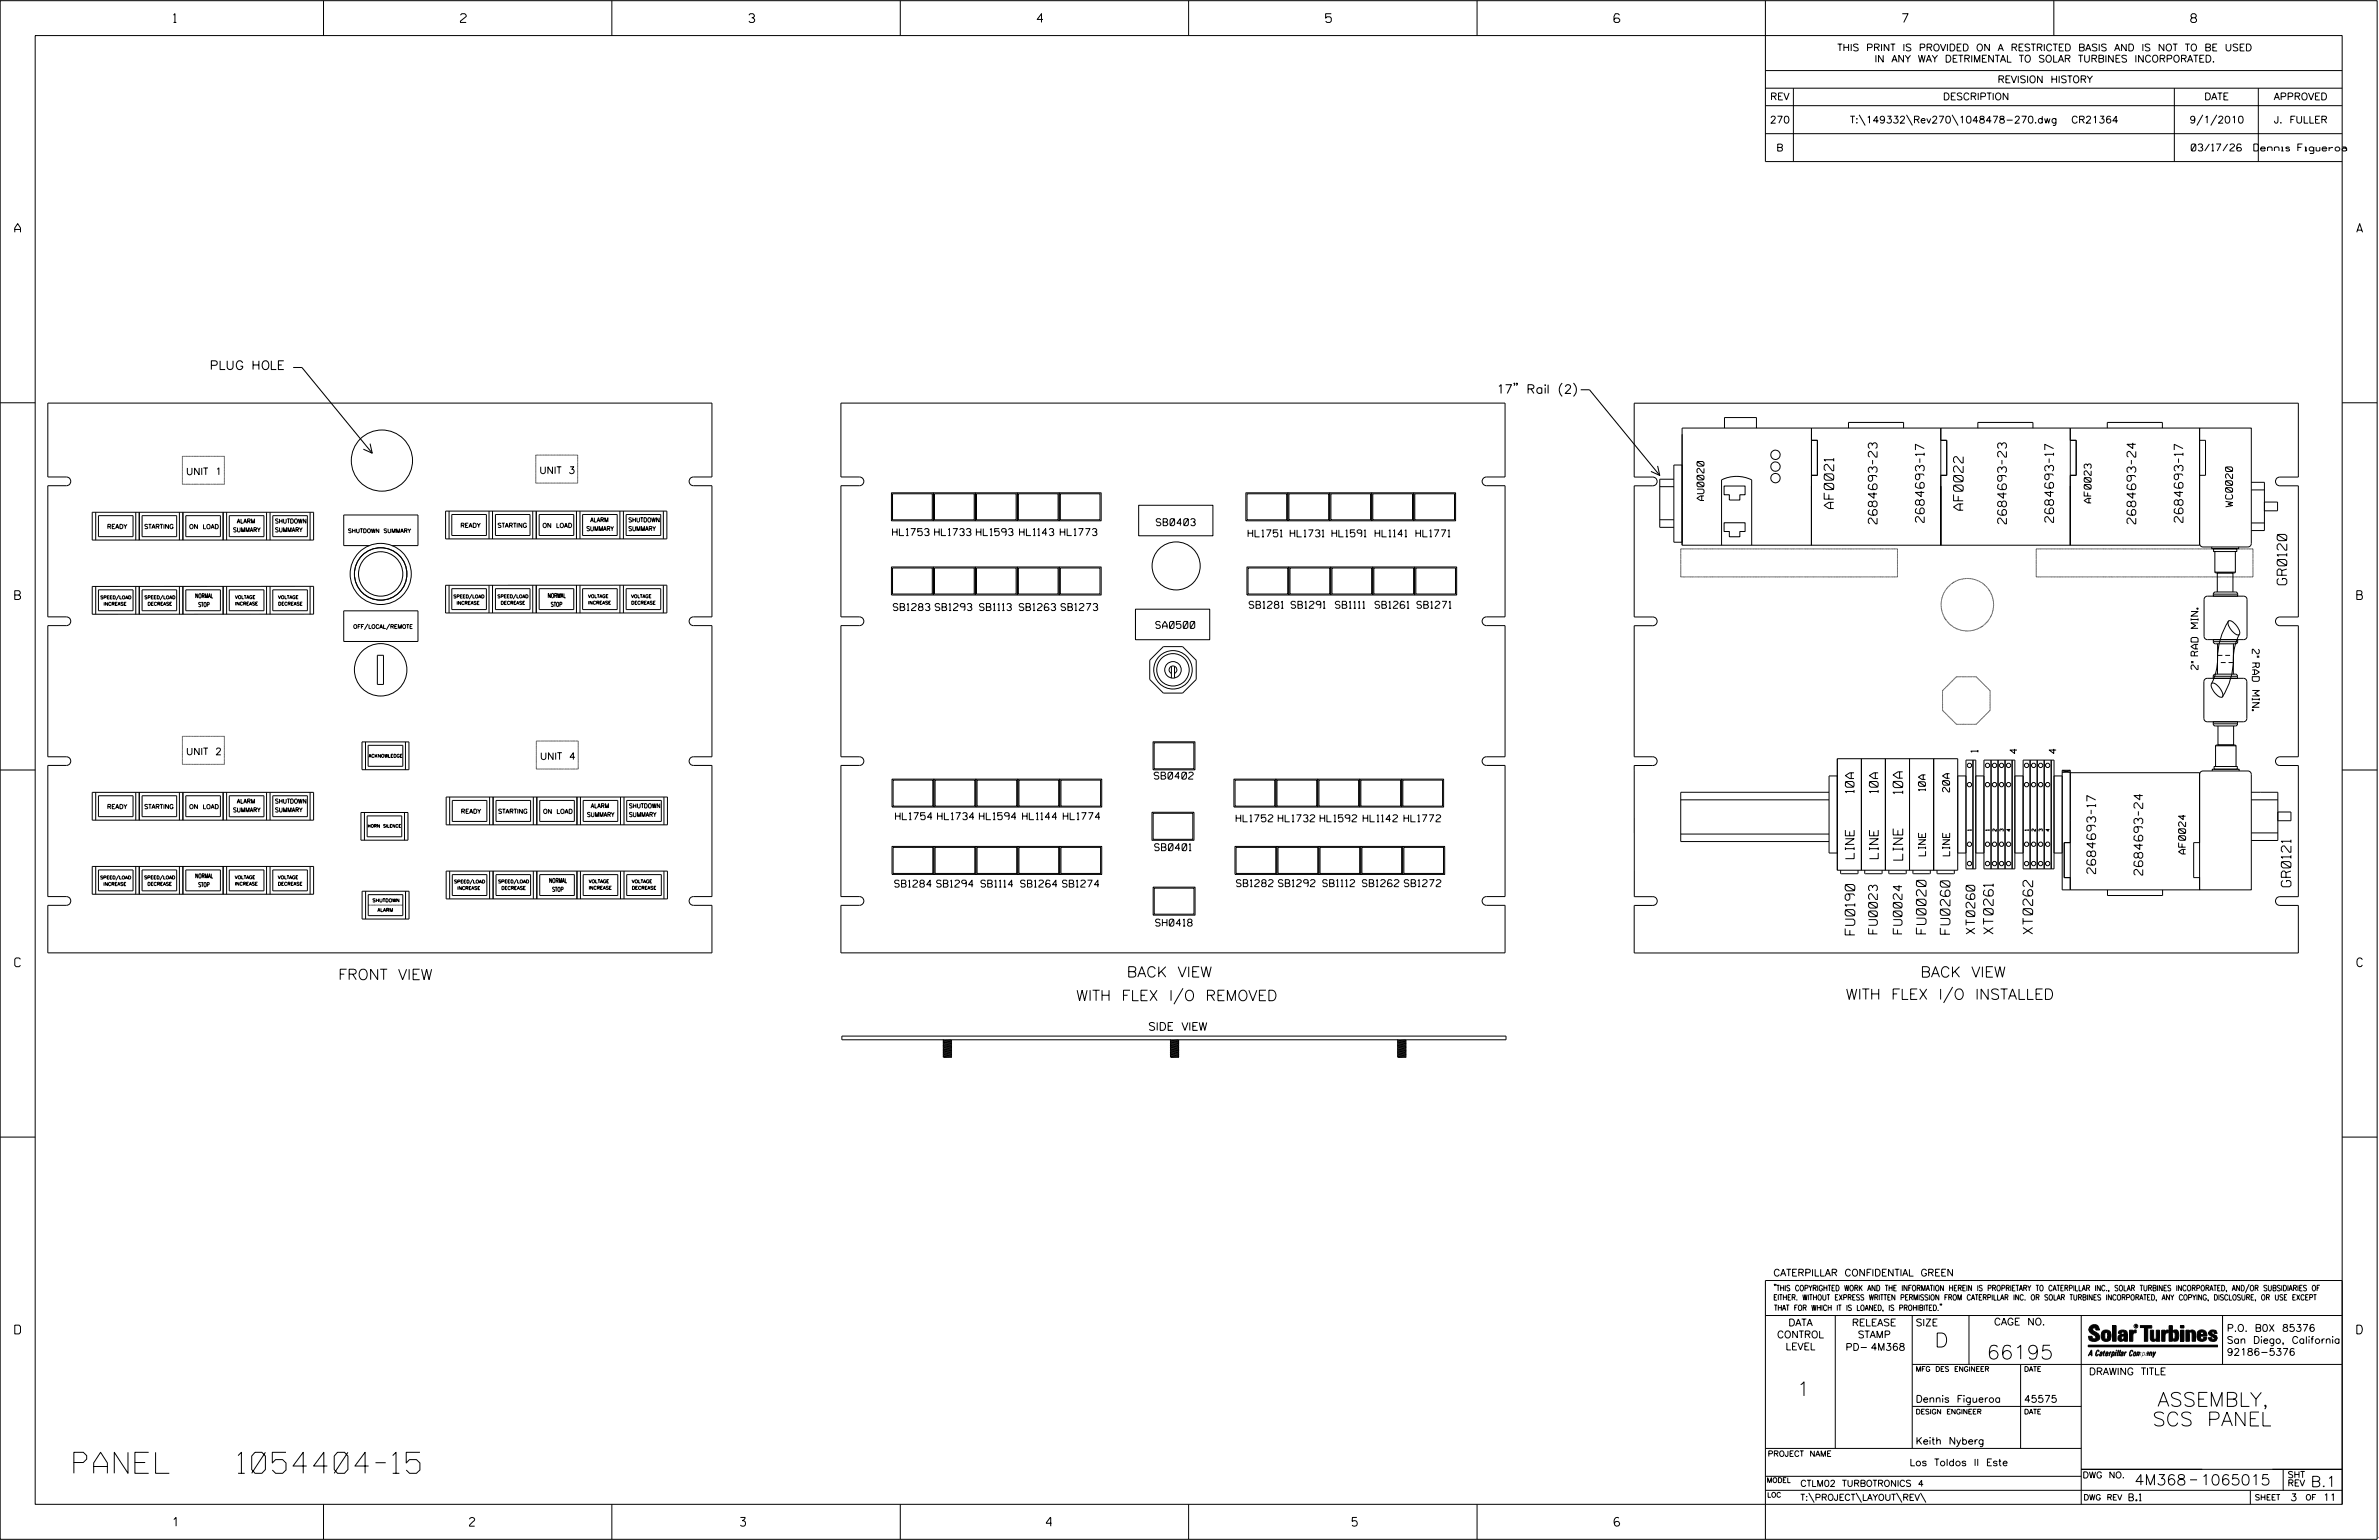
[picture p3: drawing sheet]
<svg xmlns="http://www.w3.org/2000/svg" width="864mm" height="559mm" viewBox="0 0 864 559" stroke-linecap="round" stroke-linejoin="round" font-family="sans-serif">
<defs><g id="words">
<g font-size="7.6">
<text x="26.8" y="534.6">PANEL</text>
<text x="84.7" y="534.6">1054404-15</text>
</g>
<g font-size="5.1">
<text x="702.3" y="488.8">D</text>
<text x="721.2" y="493.2">66195</text>
<text x="652.2" y="506.5">1</text>
<text x="783.2" y="510.3">ASSEMBLY,</text>
<text x="781.4" y="517.4">SCS PANEL</text>
</g>
<g font-size="3.8">
<text x="122.8" y="355.5">FRONT VIEW</text>
<text x="409" y="354.6">BACK VIEW</text>
<text x="697.2" y="354.6">BACK VIEW</text>
<text x="390.6" y="363.1">WITH FLEX I/O REMOVED</text>
<text x="670" y="362.7">WITH FLEX I/O INSTALLED</text>
<text x="774.8" y="538.9">4M368</text>
<text x="798.8" y="538.9">1065015</text>
<text x="838.8" y="539.5">B.1</text>
</g>
<g font-size="3.5">
<text x="665.7" y="184.5" transform="rotate(-90 665.7 184.5)">AF0021</text>
<text x="712.6" y="185.1" transform="rotate(-90 712.6 185.1)">AF0022</text>
<text x="830.1" y="212.2" transform="rotate(-90 830.1 212.2)">GR0120</text>
<text x="690.7" y="288" transform="rotate(-90 690.7 288)">10A</text>
<text x="690.7" y="312.1" transform="rotate(-90 690.7 312.1)">LINE</text>
<text x="831.6" y="321.8" transform="rotate(-90 831.6 321.8)">GR0121</text>
<text x="673.3" y="339.2" transform="rotate(-90 673.3 339.2)">FU0190</text>
<text x="699.2" y="338.9" transform="rotate(-90 699.2 338.9)">FU0020</text>
<text x="707.9" y="339" transform="rotate(-90 707.9 339)">FU0260</text>
<text x="723.5" y="338.9" transform="rotate(-90 723.5 338.9)">XT0261</text>
<text x="737.9" y="338.9" transform="rotate(-90 737.9 338.9)">XT0262</text>
</g>
<g font-size="3.2">
<text x="63" y="8.2">1</text>
<text x="167.2" y="8.2">2</text>
<text x="271.8" y="8.2">3</text>
<text x="376.5" y="8.2">4</text>
<text x="481.2" y="8.2">5</text>
<text x="690.6" y="8.2">7</text>
<text x="795.3" y="8.2">8</text>
<text x="5.4" y="84.3">A</text>
<text x="855.5" y="84.3">A</text>
<text x="76.7" y="134.1">PLUG HOLE</text>
<text x="544.1" y="142.8">17&quot; Rail (2)</text>
<text x="681.4" y="190.1" transform="rotate(-90 681.4 190.1)">2684693-23</text>
<text x="698.5" y="189.5" transform="rotate(-90 698.5 189.5)">2684693-17</text>
<text x="728.3" y="190.1" transform="rotate(-90 728.3 190.1)">2684693-23</text>
<text x="745.5" y="189.5" transform="rotate(-90 745.5 189.5)">2684693-17</text>
<text x="775.3" y="190.1" transform="rotate(-90 775.3 190.1)">2684693-24</text>
<text x="792.4" y="189.5" transform="rotate(-90 792.4 189.5)">2684693-17</text>
<text x="5.4" y="217.5">B</text>
<text x="855.6" y="217.5">B</text>
<text x="673" y="287.7" transform="rotate(-90 673 287.7)">10A</text>
<text x="681.8" y="287.7" transform="rotate(-90 681.8 287.7)">10A</text>
<text x="673.1" y="311.6" transform="rotate(-90 673.1 311.6)">LINE</text>
<text x="681.8" y="311.6" transform="rotate(-90 681.8 311.6)">LINE</text>
<text x="760.7" y="317" transform="rotate(-90 760.7 317)">2684693-17</text>
<text x="777.8" y="317.6" transform="rotate(-90 777.8 317.6)">2684693-24</text>
<text x="681.5" y="338.9" transform="rotate(-90 681.5 338.9)">FU0023</text>
<text x="690.5" y="338.9" transform="rotate(-90 690.5 338.9)">FU0024</text>
<text x="716.9" y="338.9" transform="rotate(-90 716.9 338.9)">XT0260</text>
<text x="5.4" y="350.8">C</text>
<text x="855.6" y="350.8">C</text>
<text x="5.4" y="484">D</text>
<text x="855.6" y="484">D</text>
<text x="62.8" y="553.8">1</text>
<text x="170.4" y="553.8">2</text>
<text x="268.8" y="553.8">3</text>
<text x="379.8" y="553.8">4</text>
<text x="490.8" y="553.8">5</text>
<text x="585.9" y="553.8">6</text>
</g>
<text font-size="2.9" x="416.8" y="373.9">SIDE VIEW</text>
<g font-size="2.5">
<text x="666.9" y="18.5">THIS PRINT IS PROVIDED ON A RESTRICTED BASIS AND IS NOT TO BE USED</text>
<text x="680.5" y="22.6">IN ANY WAY DETRIMENTAL TO SOLAR TURBINES INCORPORATED.</text>
<text x="725.1" y="30">REVISION HISTORY</text>
<text x="642.6" y="36.3">REV</text>
<text x="705.3" y="36.3">DESCRIPTION</text>
<text x="800.2" y="36.3">DATE</text>
<text x="825.4" y="36.3">APPROVED</text>
<text x="642.5" y="44.7">270</text>
<text x="671.5" y="44.7">T:\149332\Rev270\1048478-270.dwg</text>
<text x="749.9" y="44.7">CR21364</text>
<text x="794.8" y="44.7">9/1/2010</text>
<text x="825.5" y="44.7">J. FULLER</text>
<text x="644.8" y="54.8">B</text>
<text x="795.4" y="54.8">03/17/26</text>
<text x="818.2" y="54.8">Dennis Figueroa</text>
<text x="67.5" y="172.3">UNIT 1</text>
<text x="195.8" y="171.9">UNIT 3</text>
<text x="618.6" y="181.6" transform="rotate(-90 618.6 181.6)">AU0020</text>
<text x="759.1" y="182.5" transform="rotate(-90 759.1 182.5)">AF0023</text>
<text x="810.4" y="183.9" transform="rotate(-90 810.4 183.9)">WC0020</text>
<text x="419.7" y="190.8">SB0403</text>
<text x="324" y="194.4">HL1753 HL1733 HL1593 HL1143 HL1773</text>
<text x="453.1" y="194.8">HL1751 HL1731</text>
<text x="483.5" y="194.8">HL1591</text>
<text x="499.2" y="194.8">HL1141 HL1771</text>
<text x="324.3" y="221.6">SB1283 SB1293</text>
<text x="355.6" y="221.6">SB1113</text>
<text x="370" y="221.6">SB1263 SB1273</text>
<text x="453.5" y="220.7">SB1281 SB1291</text>
<text x="484.8" y="220.7">SB1111</text>
<text x="499.2" y="220.7">SB1261 SB1271</text>
<text x="419.5" y="228">SA0500</text>
<text x="817.6" y="235.6" transform="rotate(90 817.6 235.6)">2&quot; RAD MIN.</text>
<text x="797.9" y="243" transform="rotate(-90 797.9 243)">2&quot; RAD MIN.</text>
<text x="67.5" y="273.9">UNIT 2</text>
<text x="196" y="275.6">UNIT 4</text>
<text x="718" y="273" transform="rotate(-90 718 273)">1</text>
<text x="732.2" y="273.4" transform="rotate(-90 732.2 273.4)">4</text>
<text x="746.4" y="273.4" transform="rotate(-90 746.4 273.4)">4</text>
<text x="419" y="282.7">SB0402</text>
<text x="699" y="287" transform="rotate(-90 699 287)">10A</text>
<text x="707.7" y="287.4" transform="rotate(-90 707.7 287.4)">20A</text>
<text x="325.1" y="297.4">HL1754 HL1734 HL1594 HL1144 HL1774</text>
<text x="448.7" y="298.2">HL1752</text>
<text x="464" y="298.2">HL1732 HL1592</text>
<text x="494.9" y="298.2">HL1142 HL1772</text>
<text x="419.1" y="308.7">SB0401</text>
<text x="699" y="310.5" transform="rotate(-90 699 310.5)">LINE</text>
<text x="707.7" y="310.5" transform="rotate(-90 707.7 310.5)">LINE</text>
<text x="793.4" y="309.9" transform="rotate(-90 793.4 309.9)">AF0024</text>
<text x="324.8" y="321.9">SB1284 SB1294</text>
<text x="356.1" y="321.9">SB1114</text>
<text x="370.5" y="321.9">SB1264 SB1274</text>
<text x="448.8" y="321.7">SB1282 SB1292</text>
<text x="480.2" y="321.7">SB1112</text>
<text x="494.6" y="321.7">SB1262 SB1272</text>
<text x="419.5" y="336.1">SH0418</text>
<text x="643.8" y="463">CATERPILLAR CONFIDENTIAL GREEN</text>
<text x="645.1" y="485.5">CONTROL</text>
<text x="649.2" y="481.1">DATA</text>
<text x="672.3" y="481.1">RELEASE</text>
<text x="674.4" y="485.5">STAMP</text>
<text x="695.4" y="481.1">SIZE</text>
<text x="723.8" y="480.8">CAGE NO.</text>
<text x="808.4" y="483.1">P.O. B0X 85376</text>
<text x="648.2" y="489.8">LEVEL</text>
<text x="669.9" y="490">PD- 4M368</text>
<text x="808.4" y="487.5">San Diego, California</text>
<text x="808.4" y="491.8">92186-5376</text>
<text x="758.3" y="498.9">DRAWING TITLE</text>
<text x="695.4" y="508.9">Dennis Figueroa</text>
<text x="734.8" y="508.9">45575</text>
<text x="695.4" y="524.1">Keith Nyberg</text>
<text x="693.2" y="531.9">Los Toldos II Este</text>
<text x="772.8" y="544.6">B.1</text>
<text x="831.4" y="544.6">3</text>
<text x="843.3" y="544.6">11</text>
</g>
<g font-size="2.3">
<text x="653.5" y="539.4">CTLM02 TURBOTRONICS 4</text>
<text x="756" y="536.3">DWG NO.</text>
<text x="830.4" y="539.3">REV</text>
<text x="830.4" y="536.2">SHT</text>
<text x="653.5" y="544.5">T:\PROJECT\LAYOUT\REV\</text>
</g>
<g font-size="2">
<text x="643.8" y="468.4">&quot;THIS COPYRIGHTED WORK AND THE INFORMATION HEREIN IS PROPRIETARY TO CATERPILLAR INC., SOLAR TURBINES INCORPORATED, AND/OR SUBSIDIARIES OF</text>
<text x="643.8" y="471.8">EITHER. WITHOUT EXPRESS WRITTEN PERMISSION FROM CATERPILLAR INC. OR SOLAR TURBINES INCORPORATED, ANY COPYING, DISCLOSURE, OR USE EXCEPT</text>
<text x="644" y="475.6">THAT FOR WHICH IT IS LOANED, IS PROHIBITED.&quot;</text>
<text x="641.7" y="528.5">PROJECT NAME</text>
<text x="756.3" y="544.3">DWG REV</text>
<text x="818.5" y="544.3">SHEET</text>
<text x="836.9" y="544.3">OF</text>
</g>
<g font-size="1.8">
<text x="695.4" y="497.6">MFG DES ENGINEER</text>
<text x="734.8" y="497.6">DATE</text>
<text x="695.4" y="513.1">DESIGN ENGINEER</text>
<text x="734.8" y="513.1">DATE</text>
<text x="641.3" y="538">MODEL</text>
<text x="641.5" y="543.3">LOC</text>
</g>
<g font-size="1.6">
<text x="38.9" y="191.9">READY</text>
<text x="52.3" y="191.9">STARTING</text>
<text x="68.6" y="191.9">ON LOAD</text>
<text x="85.1" y="189.9">ALARM</text>
<text x="99.8" y="189.9">SHUTDOWN</text>
<text x="167.1" y="191.4">READY</text>
<text x="180.6" y="191.4">STARTING</text>
<text x="196.9" y="191.4">ON LOAD</text>
<text x="213.3" y="189.5">ALARM</text>
<text x="228.1" y="189.4">SHUTDOWN</text>
<text x="84.6" y="193">SUMMARY</text>
<text x="99.8" y="193">SUMMARY</text>
<text x="212.8" y="192.6">SUMMARY</text>
<text x="228.1" y="192.6">SUMMARY</text>
<text x="70.8" y="217">NORMAL</text>
<text x="71.3" y="220.2">STOP</text>
<text x="198.8" y="216.9">NORMAL</text>
<text x="199.3" y="220.1">STOP</text>
<text x="38.9" y="293.5">READY</text>
<text x="52.3" y="293.5">STARTING</text>
<text x="68.6" y="293.5">ON LOAD</text>
<text x="85.1" y="291.5">ALARM</text>
<text x="99.8" y="291.5">SHUTDOWN</text>
<text x="213.5" y="293.2">ALARM</text>
<text x="228.3" y="293.2">SHUTDOWN</text>
<text x="84.6" y="294.7">SUMMARY</text>
<text x="99.8" y="294.7">SUMMARY</text>
<text x="167.3" y="295.2">READY</text>
<text x="180.8" y="295.2">STARTING</text>
<text x="197.1" y="295.2">ON LOAD</text>
<text x="213" y="296.4">SUMMARY</text>
<text x="228.3" y="296.4">SUMMARY</text>
<text x="70.8" y="318.6">NORMAL</text>
<text x="71.3" y="321.8">STOP</text>
<text x="199.3" y="320.3">NORMAL</text>
<text x="199.8" y="323.5">STOP</text>
</g>
<g font-size="1.4">
<text x="126.3" y="193.3">SHUTDOWN SUMMARY</text>
<text x="128.2" y="228.1">OFF/LOCAL/REMOTE</text>
</g>
<g font-size="1.3">
<text x="715.6" y="301.4" transform="rotate(-90 715.6 301.4)">1</text>
<text x="722.1" y="301.4" transform="rotate(-90 722.1 301.4)">1</text>
<text x="724.7" y="301.6" transform="rotate(-90 724.7 301.6)">2</text>
<text x="727.2" y="301.6" transform="rotate(-90 727.2 301.6)">3</text>
<text x="729.8" y="301.6" transform="rotate(-90 729.8 301.6)">4</text>
<text x="736.3" y="301.4" transform="rotate(-90 736.3 301.4)">1</text>
<text x="738.9" y="301.6" transform="rotate(-90 738.9 301.6)">2</text>
<text x="741.4" y="301.6" transform="rotate(-90 741.4 301.6)">3</text>
<text x="744" y="301.6" transform="rotate(-90 744 301.6)">4</text>
</g>
<g font-size="1.2">
<text x="36.4" y="217.4">SPEED/LOAD</text>
<text x="36.9" y="219.7">INCREASE</text>
<text x="52.4" y="217.3">SPEED/LOAD</text>
<text x="52.9" y="219.7">DECREASE</text>
<text x="85.3" y="219.6">INCREASE</text>
<text x="85.3" y="217.3">VOLTAGE</text>
<text x="101" y="219.7">DECREASE</text>
<text x="101" y="217.3">VOLTAGE</text>
<text x="164.6" y="217">SPEED/LOAD</text>
<text x="165" y="219.4">INCREASE</text>
<text x="180.6" y="217">SPEED/LOAD</text>
<text x="181" y="219.4">DECREASE</text>
<text x="213.5" y="219.3">INCREASE</text>
<text x="213.5" y="216.9">VOLTAGE</text>
<text x="229.1" y="219.3">DECREASE</text>
<text x="229.1" y="216.9">VOLTAGE</text>
<text x="133.8" y="274.9">ACKNOWLEDGE</text>
<text x="36.3" y="319">SPEED/LOAD</text>
<text x="36.8" y="321.4">INCREASE</text>
<text x="52.3" y="319">SPEED/LOAD</text>
<text x="52.8" y="321.3">DECREASE</text>
<text x="85.3" y="321.3">INCREASE</text>
<text x="85.3" y="318.9">VOLTAGE</text>
<text x="100.9" y="321.3">DECREASE</text>
<text x="100.9" y="318.9">VOLTAGE</text>
<text x="164.8" y="320.5">SPEED/LOAD</text>
<text x="165.3" y="322.8">INCREASE</text>
<text x="180.8" y="320.4">SPEED/LOAD</text>
<text x="181.3" y="322.8">DECREASE</text>
<text x="213.7" y="322.8">INCREASE</text>
<text x="213.7" y="320.4">VOLTAGE</text>
<text x="229.4" y="322.8">DECREASE</text>
<text x="229.4" y="320.4">VOLTAGE</text>
<text x="135.2" y="327.3">SHUTDOWN</text>
<text x="137" y="330.8">ALARM</text>
</g>
<text font-size="1.1" x="133.4" y="300.2">HORN SILENCE</text>
<text font-size=".9" x="775.1" y="481.7">R</text>
</g></defs>
<g fill="none" stroke="#000" stroke-width=".36">
<path d="M.1 .2h862.8v558.4h-862.8zM12.8 12.9h837.4v533h-837.4zM117.4 .2v12.7M222.1 .2v12.7M326.8 .2v12.7M431.5 .2v12.7M536.2 .2v12.7M587.9 5.5l-.5-.5h-1l-.5 1v1.7l.5 .4h1l.6-.4v-.6l-.6-.5h-1l-.5 .5M640.9 .2v58.4h209.3M745.6 .2v12.7M640.9 25.6h209.3M640.9 32h209.3"/>
<path d="M640.9 38.3h209.3M651 32v26.6M789.3 32v26.6M819.8 32v26.6M640.9 48.5h209.3M674.9 41.7l2.2 3.8M692.1 41.7l2.1 3.8M708.6 41.7l2.2 3.8M799.6 41.7l-2.1 3.8M804.7 41.7l-2.2 3.8M.1 146.2h12.7M17.4 146.3h241v26.8h-6.7a1.59 1.59 0 0 0-1.5 1.6 1.59 1.59 0 0 0 1.5 1.5h6.7v47.6h-6.7a1.59 1.59 0 0 0-1.5 1.6 1.59 1.59 0 0 0 1.5 1.6h6.7v47.6h-6.7a1.57 1.57 0 0 0-1.5 1.6 1.57 1.57 0 0 0 1.5 1.5h6.7v47.6h-6.7a1.59 1.59 0 0 0-1.5 1.6 1.59 1.59 0 0 0 1.5 1.6h6.7v17.3h-241v-17.3h6.7a1.59 1.59 0 0 0 1.6-1.6 1.59 1.59 0 0 0-1.6-1.6h-6.7v-47.6h6.7a1.57 1.57 0 0 0 1.6-1.5 1.57 1.57 0 0 0-1.6-1.6h-6.7v-47.6h6.7a1.59 1.59 0 0 0 1.6-1.6 1.59 1.59 0 0 0-1.6-1.6h-6.7v-47.6h6.7a1.59 1.59 0 0 0 1.6-1.5 1.59 1.59 0 0 0-1.6-1.6h-6.7z"/>
<path d="M305.3 146.3h241v26.8h-6.7a1.59 1.59 0 0 0-1.6 1.6 1.59 1.59 0 0 0 1.6 1.5h6.7v47.6h-6.7a1.59 1.59 0 0 0-1.6 1.6 1.59 1.59 0 0 0 1.6 1.6h6.7v47.6h-6.7a1.57 1.57 0 0 0-1.6 1.6 1.57 1.57 0 0 0 1.6 1.5h6.7v47.6h-6.7a1.59 1.59 0 0 0-1.6 1.6 1.59 1.59 0 0 0 1.6 1.6h6.7v17.3h-241v-17.3h6.7a1.59 1.59 0 0 0 1.6-1.6 1.59 1.59 0 0 0-1.6-1.6h-6.7v-47.6h6.7a1.57 1.57 0 0 0 1.6-1.5 1.57 1.57 0 0 0-1.6-1.6h-6.7v-47.6h6.7a1.59 1.59 0 0 0 1.6-1.6 1.59 1.59 0 0 0-1.6-1.6h-6.7v-47.6h6.7a1.59 1.59 0 0 0 1.6-1.5 1.59 1.59 0 0 0-1.6-1.6h-6.7zM593.2 146.3h241.1v26.8h-6.7a1.59 1.59 0 0 0-1.6 1.6 1.59 1.59 0 0 0 1.6 1.6h6.7v47.6h-6.7a1.59 1.59 0 0 0-1.6 1.6 1.59 1.59 0 0 0 1.6 1.5h6.7v47.6h-6.7a1.59 1.59 0 0 0-1.6 1.6 1.59 1.59 0 0 0 1.6 1.6h6.7v47.6h-6.7a1.59 1.59 0 0 0-1.6 1.6 1.59 1.59 0 0 0 1.6 1.5h6.7v17.3h-241.1v-17.3h6.8a1.59 1.59 0 0 0 1.6-1.5 1.59 1.59 0 0 0-1.6-1.6h-6.7l-.1-47.6h6.8a1.59 1.59 0 0 0 1.6-1.6 1.59 1.59 0 0 0-1.6-1.6h-6.8v-47.6h6.8a1.59 1.59 0 0 0 1.6-1.5 1.59 1.59 0 0 0-1.6-1.6h-6.8v-47.6h6.8a1.59 1.59 0 0 0 1.6-1.6 1.59 1.59 0 0 0-1.6-1.6h-6.8zM610.6 155.3h187.9v42.5h-187.9zM626 155.3v-3.8h11.6v3.8M657.6 159.8h2.1v12.7h-2.1M657.6 155.3v42.5M671 155.3v-2h20v2M704.5 159.8h2.2v12.7h-2.2M704.5 155.3v42.5M718 155.3v-2h20v2M751.5 155.3v42.5M751.5 159.8h2.2v12.7h-2.2"/>
<path d="M765 155.3v-2h20v2M798.5 159.8h2.1v12.7h-2.1M798.5 155.3h18.7v41.9l-.2 .8-.6 .4-16.7 .1-.7-.3-.5-.6zM850.2 146.2h12.7M66.2 165.6h15.3v10.1h-15.3zM81.4 165.7h.1M81.4 166h.1M81.4 166.2h.1M81.4 166.4h.1M81.4 166.5h.1M81.4 166.9h.1M81.4 167h.1"/>
<path d="M81.4 167.2h.1M81.4 167.5h.1M81.4 167.7h.1M81.4 167.9h.1M81.4 168.2h.1M81.4 168.4h.1M81.4 168.5v.1M81.4 169.1h.1M81.4 169.2h.1M81.4 169.4h.1M81.4 169.7h.1M81.4 169.9h.1"/>
<path d="M81.4 170.1h.1M81.4 170.4h.1M81.4 170.6h.1M81.4 170.7h.1M81.4 171.1h.1M81.4 171.2h.1M81.4 171.4h.1M81.4 171.6h.1M81.4 171.9h.1M81.4 172.1h.1M81.4 172.2v.1M81.4 172.6h.1"/>
<path d="M81.4 172.8h.1M81.4 172.9h.1M81.4 173.3h.1M81.4 173.4h.1M81.4 173.6h.1M81.4 173.9h.1M81.4 174.1h.1M81.4 174.3h.1M81.4 174.4h.1M81.4 174.8h.1M81.4 174.9h.1M81.4 175.1h.1"/>
<path d="M81.4 175.4v.1M81.4 175.6h.1M194.5 165.1h15.2v10.2h-15.2zM323.6 178.8h15.2v10.2h-15.2zM324 179.2h14.4v9.4h-14.4zM338.8 178.8h15.2v10.2h-15.2zM339.2 179.2h14.5v9.4h-14.5zM354 178.8h15.3v10.2h-15.3zM354.5 179.2h14.4v9.4h-14.4zM369.3 178.8h15.2v10.2h-15.2zM369.7 179.2h14.4v9.4h-14.4zM384.5 178.8h15.2v10.2h-15.2z"/>
<path d="M384.9 179.2h14.4v9.4h-14.4zM452.3 178.8h15.2v10.2h-15.2zM452.7 179.2h14.4v9.4h-14.4zM467.5 178.8h15.2v10.2h-15.2zM467.9 179.2h14.4v9.4h-14.4zM482.7 178.8h15.2v10.2h-15.2zM483.1 179.2h14.4v9.4h-14.4zM497.9 178.8h15.3v10.2h-15.3zM498.3 179.2h14.5v9.4h-14.5zM513.2 178.8h15.2v10.2h-15.2zM513.6 179.2h14.4v9.4h-14.4zM602.5 176.6h5.1"/>
<path d="M607.6 173.9h-5.1v17.4h5.1M610.6 168.7h-3v28h3M625.9 176.4h7.6v3.1h-1.9v1.9h-3.8v-1.9h-1.9zM817.2 177.8h4.8M817.2 175h4.8v17.5h-4.8M33.5 185.9h80.3v10.1h-80.3zM34.7 185.9v10.1M35.7 187.1h12.6v7.6h-12.6zM49.3 185.9v10.1M50.6 185.9v10.1M51.6 187.1h12.5v7.6h-12.5zM65.1 185.9v10.1"/>
<path d="M66.4 185.9v10.1M67.5 187.1h12.5v7.6h-12.5zM81 185.9v10.1M82.3 185.9v10.1M83.2 187.1h12.6v7.6h-12.6zM96.8 185.9v10.1M98 185.9v10.1M99 187.1h12.6v7.6h-12.6zM112.6 185.9v10.1M134.1 198h-9.3v-11.1h26.9v11.1h-9.4M161.7 185.5h80.4v10h-80.4zM163 185.5v10"/>
<path d="M164 186.7h12.6v7.6h-12.6zM177.5 185.5v10M178.8 185.5v10M179.8 186.7h12.6v7.6h-12.6zM193.4 185.5v10M194.7 185.5v10M195.7 186.7h12.6v7.6h-12.6zM209.3 185.5v10M210.5 185.5v10M211.5 186.7h12.5v7.6h-12.5zM225 185.5v10M226.3 185.5v10"/>
<path d="M227.3 186.7h12.6v7.6h-12.6zM240.8 185.5v10M413.3 183.3h27v11.1h-27zM602.5 188.6h5.1M610.1 199.2h78.7v10.1h-78.7zM624.9 197.8v-23.7a12.4 12.4 0 0 1 11 0v23.7M625.9 189.7h7.6v3.2h-1.9v1.9h-3.8v-1.9h-1.9zM739.2 199.2h78.6v10.1h-78.6zM802.9 198.5v.6h9.8v-.6M803.6 199.1h8.4v1h-8.4zM817.2 189.8h4.8M822 182.2h4.8v3.1h-4.8"/>
<path d="M33.5 212.8h80.3v10l-80.3 .1zM34.7 212.8v10.1M35.7 214h12.6v7.6h-12.6zM43.2 215.9l-1 1.8M49.3 212.8v10.1M50.6 212.8v10.1M51.6 214h12.5v7.6h-12.5zM59.2 215.9l-1.1 1.8M65.1 212.8v10.1M66.4 212.8v10.1M67.5 214h12.5v7.6h-12.5zM81 212.8v10.1"/>
<path d="M82.3 212.8v10.1M83.2 214h12.6v7.6h-12.6zM96.8 212.8v10.1M98 212.8v10.1M99 214h12.6v7.6h-12.6zM112.6 212.8v10.1M161.7 212.4l80.4-.1v10.1h-80.4zM163 212.4v10M164 213.6h12.6v7.6h-12.6zM171.3 215.6l-1 1.8M177.5 212.4v10M178.8 212.4v10"/>
<path d="M179.8 213.6h12.6v7.6h-12.6zM187.3 215.6l-1 1.8M193.4 212.4v10M194.7 212.4v10M195.7 213.6h12.6v7.6h-12.6zM209.3 212.4v10.1M210.5 212.4v10.1M211.5 213.6h12.5v7.6h-12.5zM225 212.4v10.1M226.3 212.4v10M227.3 213.6h12.6v7.6h-12.6zM240.8 212.4v10"/>
<path d="M323.6 205.7h15.2v10.2h-15.2zM324 206.1h14.4v9.4h-14.4zM338.8 205.7h15.2v10.2h-15.2zM339.2 206.1h14.5v9.4h-14.5zM354 205.7h15.3v10.2h-15.3zM354.5 206.1h14.4v9.4h-14.4zM369.3 205.7h15.2v10.2h-15.2zM369.7 206.1h14.4v9.4h-14.4zM384.5 205.7h15.2v10.2h-15.2zM384.9 206.1h14.4v9.4h-14.4zM452.6 205.7h15.3v10.2h-15.3zM453 206.1h14.5v9.4h-14.5z"/>
<path d="M467.9 205.7h15.2v10.2h-15.2zM468.3 206.1h14.4v9.4h-14.4zM483.1 205.7h15.2v10.2h-15.2zM483.5 206.1h14.4v9.4h-14.4zM498.3 205.7h15.2v10.2h-15.2zM498.7 206.1h14.5v9.4h-14.5zM513.5 205.7h15.3v10.2h-15.3zM514 206.1h14.4v9.4h-14.4zM704.6 219.3v.1M704.6 219.8l.1 .1M704.6 219v.2M704.6 219.4v.3"/>
<path d="M704.6 219.4h.1M704.6 219.6h.1M704.6 219.2h.1M704.7 219.9h.1M704.7 218.9h.1M704.7 218.9v.1M704.7 218.6v.1M704.7 218.8v.1M704.7 219.9v.1M704.7 218.7h.1M704.7 218.5v.1M704.7 218.3v.2"/>
<path d="M704.7 218.2h.1M704.7 218.1v.1M704.7 218v.1M704.8 217.9h.1M704.8 217.8h.1M704.8 217.9l-.1 .1M704.8 217.7h.1M704.8 217.6v.1M704.8 217.6h.1M704.8 217.4h.1M704.8 217.4v.1M704.9 217.3h.1"/>
<path d="M704.9 217.2h.1M704.9 217.1v.1M704.9 217.1h.1M705 216.9h.1M705 216.9v.1M705 216.8v.1M705 216.7h.1M705.1 216.5v.2M705.1 216.4h.1M705.2 216.3l-.1 .1M705.2 216.3h.1M705.2 216.1v.1"/>
<path d="M705.2 216.1h.1M705.4 215.8h.1M705.4 215.7l-.1 .4M705.4 215.6v.1M705.5 215.5h.1M705.5 215.5l-.1 .1M705.6 215.3h.1M705.6 215.4h-.1M705.6 215.2v.1M705.7 215.2h-.1M705.8 214.9l-.1 .3M705.8 214.9h.1"/>
<path d="M705.9 214.8h-.1M705.9 214.7h.1M705.9 214.6v.1M706 214.6h.1M706 214.5v.1M706.1 214.4v.1M706.1 214.3v.1M706.1 214.3h.1M706.2 214.2v.1M706.2 214.2h.1M706.3 214.1h.1M706.3 214h.1"/>
<path d="M706.4 213.9v.1M706.4 213.9h.1M706.5 213.8l-.1 .1M706.5 213.7h.1M706.6 213.6l-.1 .1M706.6 213.6h.1M706.7 213.5l-.1 .1M706.8 213.4v.1M706.8 213.4h.1M706.9 213.2h.1M707 213.1h.1M707.2 213h.1"/>
<path d="M707.2 212.9l-.3 .4M707.3 212.9h.1M707.5 212.6l-.2 .2M707.8 212.4h.1M707.9 212.3h.1M708 212.2l-.5 .4M708 212.2h.1M708.1 212.1h.1M708.4 211.9l-.2 .1M708.4 211.8v.1M708.5 211.8h-.1M708.5 211.7v.1"/>
<path d="M708.7 211.7h-.1M708.7 211.6v.1M708.9 211.5h.1M708.9 211.5l-.2 .1M709.2 211.3h.1M709.2 211.3l-.2 .2M709.4 211.2l-.1 .1M709.4 211.2h.1M709.5 211.1l-.1 .1M709.5 211.1h.1M709.6 211.1h.1M709.7 211h.1"/>
<path d="M709.8 211h-.1M709.8 211h.1M710 210.9h.1M710 210.9h-.1M710.1 210.8l-.1 .1M710.1 210.8h.1M710.3 210.7h.1M710.6 210.6l-.4 .2M710.6 210.6h.1M710.7 210.6h-.1M710.8 210.5h-.1M710.9 210.5h-.1"/>
<path d="M711 210.4l-.1 .1M711.1 210.4h.1M711.2 210.4h-.1M711.2 210.4h.1M711.3 210.3v.1M711.4 210.3h.1M711.7 210.3h-.3M711.7 210.2h.1M711.9 210.2h.1M712 210.1l-.1 .1M712 210.2h.1M712.2 210.1h-.1"/>
<path d="M712.2 210.1h.1M712.5 210l-.3 .1M712.5 210.1h.1M712.6 210h.1M712.7 210h.1M712.9 210h.1M713 210h-.1M713 210h.1M713.5 209.9l-.4 .1M713.5 209.9h.1M713.6 209.9h.1M713.7 209.9h.1"/>
<path d="M713.8 209.9h-.1M713.8 209.9h.2M714 209.9h.1M714.1 209.9h.1M714.2 209.9h.6M714.7 209.9h.1M714.9 209.9h.1M715 210h.1M715.1 210h.2M715.4 210h.1M715.4 210h.3M715.7 210h.1"/>
<path d="M715.8 210h.1M715.9 210.1h.3M716 210.1h.1M716.2 210.1h.1M716.4 210.2h.1M716.5 210.2h.1M716.6 210.2l.1 .1M716.7 210.3h.1M716.8 210.3h.1M716.9 210.3h.1M717 210.3v.1M717.1 210.4h.2"/>
<path d="M717.3 210.5h.1M717.4 210.5h.1M717.5 210.5h.1M717.5 210.5l.1 .1M717.6 210.6h.1M717.7 210.6h.1M717.8 210.6h.1M717.8 210.6l.1 .1M717.9 210.7h.1M718 210.7h.1M718.1 210.8h.1M718.1 210.8l.3 .1"/>
<path d="M718.4 210.9h.1M718.4 210.9l.1 .1M718.6 211h.1M718.6 211l.1 .1M718.7 211.1h.1M718.9 211.1v.1M718.9 211.2h.1M719 211.2h.1M719 211.2l.1 .1M719.1 211.3h.1M719.2 211.3v.1M719.3 211.4h.1"/>
<path d="M719.3 211.4l.1 .1M719.4 211.5h.1M719.5 211.5v.1M719.6 211.6h.1M719.6 211.6l.1 .1M719.7 211.7h.1M719.7 211.7l.1 .1M719.8 211.8h.1M719.9 211.8l.2 .2M720 211.9h.1M720.1 212h.1M720.1 212l.1 .1"/>
<path d="M720.2 212.1h.1M720.3 212.1v.1M720.4 212.2l.2 .2M720.6 212.4h.1M720.7 212.4l.2 .3M720.9 212.7v.1M721 212.8h.1M721 212.8l.1 .1M721.1 212.9h.1M721.1 212.9l.1 .1M721.2 213h.1M721.2 213l.1 .1"/>
<path d="M721.3 213.2h.1M721.4 213.2v.1M721.4 213.3h.1M721.5 213.3v.1M721.5 213.4l.1 .1M721.6 213.5h.1M721.7 213.6l.3 .5M721.8 213.8h.1M721.9 214h.1M722 214.1h.1M722.1 214.1l.1 .2M722.2 214.3v.1"/>
<path d="M722.2 214.4l.2 .2M722.4 214.7h.1M722.4 214.7l.1 .2M722.5 214.8h.1M722.6 214.9v.2M722.6 215.1h.1M722.7 215.1v.1M722.7 215.2v.1M722.7 215.3l.1 .1M722.8 215.4v.1M722.9 215.5v.1M722.9 215.6v.1"/>
<path d="M722.9 215.7h.1M722.9 215.7l.1 .1M723 215.9v.1M723 215.9h.1M723 216h.1M723.1 216v.1M723.1 216.2h.1M723.1 216.2l.1 .1M723.2 216.3l.1 .3M723.3 216.6v.1M723.3 216.7v.1M723.3 216.8h.1"/>
<path d="M723.3 216.9h.1M723.4 217h.1M723.4 217v.1M723.4 217.1h.1M723.4 217.2v.1M723.4 217.3h.1M723.4 217.3l.1 .1M723.5 217.5h.1M723.5 217.5v.3M723.5 217.6h.1M723.5 217.8h.1M723.5 217.8l.1 .5"/>
<path d="M723.6 218.3h.1M723.6 218.3v.2M723.6 218.5l.1 .1M723.6 218.6h.1M723.7 219v.6M723.7 220v.1M723.7 218.7v.2M723.7 218.8h.1M723.7 220h.1M723.7 219h.1M723.7 219.7v.2M800.6 216.6l.7-.3h13.2l1 .5 .2 .7v13.4l-.5 1-.7 .2h-13.2l-1-.5-.2-.7v-13.4z"/>
<path d="M803.5 215.6l.2-.6 .5-.2h7.4l.5 .2 .2 .6M803.5 215.6v.7h8.8v-.7M803.5 215.6h8.8M804 200.1v7.5h7.5v-7.5M804 207.6l.3 .3h6.9l.3-.3M804.9 214.8v-6.9h5.7v6.9M124.8 221.7h26.9v11.1h-26.9zM133.5 226.4l-1.2 2.1M137 237.8h2.2v10.6h-2.2zM141.5 226.4l-1.2 2.1M412.2 221.1h26.9v11h-26.9zM704.7 220.1h.1"/>
<path d="M704.7 220.3v.2M704.7 220.1v.1M704.7 220.2h.1M704.7 220.6v.1M704.7 220.6h.1M704.7 220.8v.1M704.7 220.9h.1M704.8 220.9l.1 .8M704.8 221.2h.1M704.9 221.8l.1 .1M704.9 221.7h.1M705 221.9h.1"/>
<path d="M705 221.9v.1M705 222v.1M705 222.1l.1 .2M705.1 222.4h.1M705.1 222.4l.1 .1M705.2 222.5h.1M705.2 222.6h.1M705.2 222.7h.1M705.2 222.7l.1 .1M705.3 222.9v.1M705.3 223h.1M705.3 223l.1 .1"/>
<path d="M705.4 223.2v.1M705.4 223.1v.1M705.5 223.3h.1M705.5 223.3v.1M705.5 223.5h.1M705.6 223.5v.1M705.6 223.7l.2 .2M705.6 223.6h.1M705.8 223.9h.1M705.8 223.9v.1M705.8 224.1h.1M705.9 224.1v.1"/>
<path d="M705.9 224.2l.1 .1M706 224.3v.1M706 224.4l.1 .1M706.1 224.5l.1 .1M706.2 224.6h.1M706.2 224.6l.1 .2M706.3 224.8l.3 .3M706.3 224.8h.1M706.5 225v.1M706.6 225.2h.1M706.6 225.2v.1M706.7 225.3h.1"/>
<path d="M706.7 225.4h.1M706.8 225.4v.1M706.8 225.5h.1M706.9 225.6h.1M706.9 225.6l.3 .3M707.2 226h.1M707.2 226l.5 .4M707.3 226.1h.1M707.6 226.3h.1M707.7 226.4h.1M707.7 226.4l.1 .1M707.8 226.6h.1"/>
<path d="M707.8 226.5v.1M708 226.6v.1M708 226.7h.1M708.1 226.8h.1M708.1 226.8l.2 .1M708.2 226.9h.1M708.3 227h.1M708.4 227l.2 .2M708.5 227v.1M708.6 227.2h.1M708.7 227.2v.1M708.8 227.3h.1"/>
<path d="M708.9 227.4h.1M709 227.4v.1M709.1 227.5l.2 .1M709.3 227.6h.1M709.4 227.6v.1M709.5 227.7h.1M709.5 227.7l.1 .1M709.6 227.8h.1M709.6 227.8l.5 .2M710.1 228l.1 .1M710.2 228.1h.1M710.2 228.1l.3 .1"/>
<path d="M710.5 228.2h.1M710.6 228.2v.1M710.7 228.3h.1M710.8 228.3h.1M710.9 228.4l.2 .1M711.2 228.5h.1M711.3 228.5h.1M711.3 228.5l.1 .1M711.5 228.6h.1M711.5 228.6h.3M711.8 228.6h.1M711.8 228.7h.1"/>
<path d="M712 228.7h.1M712.1 228.7h.1M712.2 228.7h.1M712.3 228.8h.1M712.3 228.8h.3M712.6 228.8h.1M712.6 228.8h.2M712.8 228.8h.1M713 228.9h.1M713 228.9h.2M713.3 228.9h.1M713.3 228.9h.3"/>
<path d="M713.5 228.9h.1M713.6 228.9h.1M713.7 228.9v.1M713.8 229h.1M714 228.9h.1M714.6 228.9l-.6 .1M714.7 228.9h.1M714.8 228.9h.1M715 228.9h.1M715.1 228.9h-.1M715.1 228.9h.2M715.3 228.9h.1"/>
<path d="M715.4 228.8l-.1 .1M715.5 228.9h.1M715.5 228.8h.1M715.8 228.8h-.2M715.8 228.8h.1M715.9 228.8h-.1M716 228.8h.1M716.1 228.7l-.1 .1M716.1 228.7h.1M716.2 228.7h.1M716.3 228.7h.1M716.5 228.7h.1"/>
<path d="M716.7 228.6l-.4 .1M716.8 228.6h.1M716.9 228.5l-.1 .1M716.9 228.5h.1M717.1 228.5h-.1M717.1 228.5h.1M717.4 228.4l-.3 .1M717.5 228.3l-.1 .1M717.6 228.3h.1M717.7 228.2l-.1 .1M717.7 228.2v.1M717.9 228.2h-.1"/>
<path d="M718 228.1h.1M718.5 227.9l-.6 .3M718.5 227.9h.1M718.6 227.8l-.1 .1M718.6 227.8h.1M718.8 227.7l-.1 .1M718.9 227.7h-.1M718.9 227.7h.1M719.1 227.6h-.1M719.2 227.5h-.1M719.2 227.5h.1M719.3 227.4h.1"/>
<path d="M719.3 227.4l-.1 .1M719.5 227.3l-.1 .1M719.5 227.3h.1M719.8 227.1l-.3 .2M719.9 227l-.1 .1M719.9 227h.1M720 226.9l-.1 .1M720.1 226.9h-.1M720.2 226.8h.1M720.3 226.7l-.2 .2M720.3 226.7h.1M720.4 226.6l-.1 .1"/>
<path d="M720.7 226.4l-.2 .2M720.7 226.3v.1M721 226l-.3 .3M721.1 225.9v.1M721.2 225.9h.1M721.4 225.7l-.2 .1M721.4 225.6h.1M721.5 225.5h.1M721.7 225.3l-.3 .3M721.7 225.2h.1M721.8 225.1l-.1 .1M721.9 225l-.1 .1"/>
<path d="M721.9 225h.1M722 224.9h-.1M722 224.8h.1M722.1 224.7l-.1 .1M722.1 224.7h.1M722.2 224.6h-.1M722.2 224.5v.1M722.2 224.4v.1M722.3 224.4h.1M722.3 224.3v.1M722.4 224.3h.1M722.4 224.2h.1"/>
<path d="M722.4 224.1h.1M722.5 224v.1M722.5 224h.1M722.6 223.9h-.1M722.6 223.8h.1M722.7 223.7l-.1 .1M722.7 223.7h.1M722.7 223.5h.1M722.7 223.6v.1M722.8 223.4h.1M722.8 223.4v.1M722.9 223.2h.1"/>
<path d="M722.9 223.1l-.1 .2M723 223.1h.1M723 223h.1M723 222.9h.1M723.1 222.8l-.1 .1M723.1 222.6v.2M723.1 222.6h.1M723.2 222.4h.1M723.2 222.5v.1M723.2 222.3v.1M723.2 222.3h.1M723.4 221.8l-.1 .4"/>
<path d="M723.4 221.8h.1M723.4 221.6v.2M723.4 221.5v.1M723.4 221.5h.1M723.5 221.3v.1M723.5 221.3h.1M723.5 221.2v.1M723.5 221.1v.1M723.5 221v.1M723.6 221h.1M723.6 220.8h.1M723.6 220.8l-.1 .1"/>
<path d="M723.6 220.7v.1M723.6 220.6h.1M723.7 220.2l-.1 .4M723.7 220.1h.1M803.5 232.8l.2 .6 .5 .2h7.4l.5-.2 .2-.6M803.5 232.8v-.7h8.8v.7M803.5 232.8h8.8M805 239a19.4 19.4 0 0 1-2.1 8.9M805 233.6v11M809 225.3a3.8 3.8 0 0 1 3.4 2.6 1.73 1.73 0 0 1 .2 2.5 5.3 5.3 0 0 1-3.8-4.9zM809 225.3a25.4 25.4 0 0 0-4 13.9M810.7 239.1v5.5"/>
<path d="M810.8 239a25.4 25.4 0 0 1-4.1 13.9M810.8 233.6v5.5M812.8 230.3a19.4 19.4 0 0 0-2.1 8.9M425.2 244.3a1.4 1.4 0 0 1-.5-2.1 1.4 1.4 0 0 1 2.2 0 1.4 1.4 0 0 1-.5 2.1M425.2 241.8v4.2M426.4 241.8v4.2M705.2 250.5h.1M705.4 250.4l-.2 .2v7.2l.5 .5M705.4 258h.1M705.4 250.3v.1M705.6 258.2h.1M705.6 250.2h.1"/>
<path d="M705.7 250l-.2 .3M705.8 258.3v.1M705.8 249.9v.1M705.8 258.4l.3 .3M705.9 249.8h.1M706.1 258.7l.1 .1M706.2 249.6h.1M706.2 258.8l1.8 1.8M706.3 249.5l-.5 .4M706.3 258.9h.1M706.4 249.4h-.1M706.5 249.2h.1"/>
<path d="M706.7 249.1l-.3 .2M706.9 259.5h.1M706.9 248.8h.1M707.1 248.6h.1M707.3 248.5l-.6 .6M707.3 259.9h.1M707.4 248.4l-.1 .1M707.5 248.2v.1M707.7 248l-.3 .4M707.8 247.9h.1M708 247.8l-.3 .2M708.1 247.7l-.1 .1"/>
<path d="M708.2 247.5h.1M708.4 247.3h.1M708.6 247.2l-.5 .5M708.8 246.9h.1M709.2 246.6h.1M709.4 246.3v.1M709.6 246.2l-1 1M709.8 246h.1M710 245.8l-.4 .3M710 245.8l.2-.2h7.2l.5 .5M710.1 245.6h.1M717.8 246h.1"/>
<path d="M717.9 246.2l1.3 1.2M718.5 246.7h.1M719.3 247.5h.1M719.4 247.5l1.2 1.3M719.5 247.7h.1M720.1 248.2v.1M720.3 259.9h.1M720.4 259.8l-1 1M720.5 259.7l-.1 .1M720.5 259.6h.1M720.6 259.5v.1M720.7 248.9l.4 .4"/>
<path d="M720.8 259.4h.1M720.8 249h.1M721 249.2h.1M721.1 249.4h.1M721.3 249.5l.2 .2M721.3 258.9h.1M721.4 258.8h.1M721.4 258.8l-.7 .7M721.5 258.7l-.1 .1M721.5 258.7h.1M721.5 249.7l.7 .7M721.6 258.6l-.1 .1"/>
<path d="M721.6 258.6h.1M721.7 258.4h.1M721.7 249.9h.1M722 250.2h.1M722.1 250.3h.1M722.2 250.4h.1M722.2 258h.1M722.2 250.4l.1 7.4M722.3 250.5h.1M722.3 257.8l-.7 .8M800.5 246.4l.7-.3h13.2l1 .5 .2 .7v13.4l-.5 1-.7 .2h-13.2l-.9-.5-.3-.7v-13.4zM802.9 247.9a3.8 3.8 0 0 1 3.4 2.6 1.77 1.77 0 0 1 .2 2.5 5.2 5.2 0 0 1-3.8-4.9z"/>
<path d="M803.4 245.4v.7h8.8v-.7M803.4 245.4h8.8M812.2 245.4l-.2-.6-.5-.2h-7.3l-.6 .2-.2 .6M.1 279.4h12.7M66.2 267.2h15.3v10.2h-15.3zM81.4 267.5h.1M81.4 267.6v.1M81.4 267.8h.1M81.4 268.2h.1M81.4 268.3h.1M81.4 268.5h.1M81.4 268.7h.1"/>
<path d="M81.4 269h.1M81.4 269.2h.1M81.4 269.3h.1M81.4 269.7h.1M81.4 269.8h.1M81.4 270h.1M81.4 270.3h.1M81.4 270.5h.1M81.4 270.7h.1M81.4 271.2h.1M81.4 271.3v.1M81.4 271.5h.1"/>
<path d="M81.4 271.9h.1M81.4 272h.1M81.4 272.2h.1M81.4 272.5h.1M81.4 272.7h.1M81.4 272.9h.1M81.4 273.2h.1M81.4 273.4h.1M81.4 273.5h.1M81.4 274h.1M81.4 274.2h.1M81.4 274.4h.1"/>
<path d="M81.4 274.7h.1M81.4 274.9h.1M81.4 275v.1M81.4 275.4h.1M81.4 275.6h.1M81.4 275.7h.1M81.4 276.1h.1M81.4 276.2h.1M81.4 276.4h.1M81.4 276.6h.1M81.4 276.9h.1M81.4 277.1h.1"/>
<path d="M81.4 277.2h.1M131.4 269.2h17v10.1h-17zM132.7 269.2v10.1M133.6 270.4h12.6v7.7h-12.6zM147.2 269.2v10.1M194.7 268.9h15.2v10.1h-15.2zM418.6 269.2h15.2v10.1h-15.2zM419 269.5h14.4v9.5h-14.4zM667 275.3h43.7v40.5h-43.7zM675.7 275.3v40.5M684.4 275.3v40.5M693.2 275.3v40.5"/>
<path d="M701.9 275.3v40.5M707.8 260.5h.1M708 260.6l.1 .1M708.1 260.7l.2 .2M708.4 261h.1M708.5 261.1l1.7 1.7h7.2l.9-.9M708.6 261.2h.1M708.8 261.4h.1M709.5 262.1h.1M710.1 262.7h.1M713.7 275.8h3.5v39.5h-3.5zM716.2 275.8v39.5"/>
<path d="M718 262.1h.1M718.3 261.9h.1M718.5 261.7h.1M719 261.2h.1M719.1 261.1h.1M719.1 261.1l-.8 .8M719.2 261h-.1M719.2 260.9h.1M719.3 260.8v.1M719.3 260.8h.1M719.5 260.7h.1M720.2 275.8h11.2v39.5h-11.2z"/>
<path d="M722.8 275.8v39.5M725.3 275.8v39.5M727.9 275.8v39.5M730.4 275.8v39.5M734.4 275.8h11.2v39.5h-11.2zM737 275.8v39.5M739.5 275.8v39.5M742.1 275.8v39.5M744.6 275.8v39.5M748.6 279.5v43.4h49.9v-4.4h-2.2v-12.7h2.2v-25.4h-47M748.6 279.5h2.9M748.6 279.5l2.9 .7h-2.9l2.9-.7"/>
<path d="M751.5 279.5v43.4M799 280l.7-.2h16.3l.7 .2 .5 .6v42.3h-18.7v-41.9zM803.1 279.8v-.7h9.7v.7M803.4 262.6v-.7h8.8v.7M803.4 262.6h8.8M803.7 278.1h8.5v1h-8.5zM804.3 270.6l.2-.3h7l.2 .3M804.3 278.1v-7.5h7.4v7.5M805.1 263.4v6.9h5.7v-6.9M812.2 262.6l-.2 .6-.5 .2h-7.3l-.6-.2-.2-.6M850.2 279.4h12.7M33.5 287.5h80.3v10.1h-80.3z"/>
<path d="M34.7 287.5v10.1M35.7 288.7h12.6v7.6h-12.6zM49.3 287.5v10.1M50.6 287.5v10.1M51.6 288.7h12.5v7.6h-12.5zM65.1 287.5v10.1M66.4 287.5v10.1M67.5 288.7h12.5v7.6h-12.5zM81 287.5v10.1M82.3 287.5v10.1M83.2 288.7h12.6v7.7h-12.6zM96.8 287.5v10.1"/>
<path d="M98 287.5v10.1M99 288.7h12.6v7.6h-12.6zM112.6 287.5v10.1M131 294.8h17.1v10.1h-17.1zM132.3 294.8v10.1M133.3 296.1h12.5v7.5h-12.5zM146.8 294.8v10.1M162 289.2h80.3v10.1h-80.3zM163.2 289.2v10.1M164.2 290.4h12.5v7.7h-12.5zM177.7 289.2v10.1M179 289.2v10.1"/>
<path d="M180.1 290.4h12.5v7.7h-12.5zM193.6 289.2v10.1M194.9 289.2v10.1M195.9 290.4h12.6v7.7h-12.6zM209.4 289.2v10.1M210.7 289.2v10.1M211.7 290.4h12.6v7.7h-12.6zM225.2 289.2v10.1M226.5 289.2v10.1M227.5 290.4h12.6v7.7h-12.6zM241 289.2v10.1M323.8 282.7h15.2v10.1h-15.2z"/>
<path d="M324.2 283.1h14.4v9.4h-14.4zM339 282.7h15.3v10.1h-15.3zM339.4 283.1h14.5v9.4h-14.5zM354.3 282.7h15.2v10.1h-15.2zM354.7 283.1h14.4v9.4h-14.4zM369.5 282.7h15.2v10.1h-15.2zM369.9 283.1h14.4v9.4h-14.4zM384.7 282.7h15.2v10.1h-15.2zM385.1 283.1h14.4v9.4h-14.4zM418.2 294.7h15.2v10.2h-15.2zM418.6 295.1h14.4v9.5h-14.4zM447.9 282.7h15.3v10.1h-15.3z"/>
<path d="M448.3 283.1h14.4v9.4h-14.4zM463.2 282.7h15.2v10.1h-15.2zM463.5 283.1h14.5v9.4h-14.5zM478.4 282.7h15.2v10.1h-15.2zM478.8 283.1h14.4v9.4h-14.4zM493.6 282.7h15.2v10.1h-15.2zM494 283.1h14.4v9.4h-14.4zM508.8 282.7h15.3v10.1h-15.3zM509.2 283.1h14.5v9.4h-14.5zM610.1 290.2h53.9M664 287.5h-53.8l-.1 17.9h53.9M667 281.6h-3v27.9h3"/>
<path d="M710.7 281.6h3M717.2 281.6h3M731.4 281.6h3M745.6 281.6h3M817.2 290.2h9.7M817.2 287.5h9.7v17.4M826.9 294.6h4.7v3.2h-4.7M33.5 314.4h80.3v10.1h-80.3zM34.7 314.4v10.1M35.7 315.7h12.6v7.6h-12.6zM43.1 317.6l-1 1.8M49.3 314.4v10.1"/>
<path d="M50.6 314.4v10.1M51.6 315.7h12.5v7.6h-12.5zM59.1 317.6l-1 1.8M65.1 314.4v10.1M66.4 314.4v10.1M67.5 315.7h12.5v7.6h-12.5zM81 314.4v10.1M82.3 314.4v10.1M83.2 315.7h12.6v7.6h-12.6zM96.8 314.4v10.1M98 314.4v10.1M99 315.7h12.6v7.6h-12.6z"/>
<path d="M112.6 314.4v10.1M162 316.1h80.3v10.1h-80.3zM163.2 316.1v10.1M164.2 317.4h12.5v7.5h-12.5zM171.6 319.1l-1 1.8M177.7 316.1v10.1M179 316.1v10.1M180.1 317.4h12.5v7.5h-12.5zM187.6 319l-1.1 1.9M193.6 316.1v10.1M194.9 316.1v10.1M195.9 317.4h12.6v7.5h-12.6z"/>
<path d="M209.4 316.1v10.1M210.7 316.1v10.1M211.7 317.4h12.6v7.5h-12.6zM225.2 316.1v10.1M226.5 316.1v10.1M227.5 317.4h12.6v7.5h-12.6zM241 316.1v10.1M323.8 307.1h15.2v10.2h-15.2zM324.2 307.5h14.4v9.4h-14.4zM339 307.1h15.3v10.2h-15.3zM339.4 307.5h14.5v9.4h-14.5zM354.3 307.1h15.2v10.2h-15.2z"/>
<path d="M354.7 307.5h14.4v9.4h-14.4zM369.5 307.1h15.2v10.2h-15.2zM369.9 307.5h14.4v9.4h-14.4zM384.7 307.1h15.2v10.2h-15.2zM385.1 307.5h14.4v9.4h-14.4zM448.3 307.1h15.2v10.2h-15.2zM448.7 307.5h14.4v9.4h-14.4zM463.5 307.1h15.3v10.2h-15.3zM463.9 307.5h14.5v9.4h-14.5zM478.8 307.1h15.2v10.2h-15.2zM479.2 307.5h14.4v9.4h-14.4zM494 307.1h15.2v10.2h-15.2z"/>
<path d="M494.4 307.5h14.4v9.4h-14.4zM509.2 307.1h15.2v10.2h-15.2zM509.6 307.5h14.4v9.4h-14.4zM610.1 302.6h53.9M668.2 315.8v1l.2 .2h5.8l.3-.2v-1M676.9 315.8v1l.3 .2h5.8l.2-.2v-1M685.7 315.8v1l.2 .2h5.8l.3-.2v-1M694.4 315.8v1l.3 .2h5.7l.3-.2v-1M703.2 315.8v1l.2 .2h5.8l.2-.2v-1M710.7 309.5h3M717.2 309.5h3M731.4 309.5h3"/>
<path d="M745.6 309.5h3M751.5 305.8h-2.2v12.7h2.2M817.2 305h9.7M817.2 302.2h9.7M131.4 323.4h17.1v10.1h-17.1zM132.7 323.4v10.1M133.7 324.6h12.5v7.6h-12.5zM133.7 328.4h12.5M147.2 323.4v10.1M418.6 321.9h15.2v10.2h-15.2zM419 322.3h14.4v9.4h-14.4zM765 322.9v2h20v-2"/>
<path d="M429.4 358.6l-3.2 5.8M708.8 358.1l-3.2 5.8M305.6 376h241.1v1.3h-241.1zM342.3 379.9l.3 .2M342.3 379.4l.3 .2M342.3 378.9l.3 .2M342.3 378.4l.3 .2M342.3 377.9l.3 .2M342.3 377.4l.3 .2M342.3 377.3v.1M342.6 379.6l-.3 .3M342.6 379.1l-.3 .3"/>
<path d="M342.6 378.6l-.3 .3M342.6 378.1l-.3 .3M342.6 377.6l-.3 .3M342.6 377.3l-.3 .1M345.2 379.4l-2.6 .2M345.2 379.9l-2.6 .2M345.2 377.4l-2.6 .2M345.2 377.9l-2.6 .2M345.2 378.4l-2.6 .2M345.2 378.9l-2.6 .2M345.2 379.9l.3 .2M345.2 379.4l.3 .2"/>
<path d="M345.2 378.9l.3 .2M345.2 378.4l.3 .2M345.2 377.9l.3 .2M345.2 377.4l.3 .2M345.2 377.3v.1M345.5 379.6l-.3 .3M345.5 379.1l-.3 .3M345.5 378.6l-.3 .3M345.5 378.1l-.3 .3M345.5 377.6l-.3 .3M345.5 379.1l-3.2 .3M345.5 379.6l-3.2 .3"/>
<path d="M345.5 377.6l-3.2 .3M345.5 378.1l-3.2 .3M345.5 378.6l-3.2 .3M424.8 379.9l.3 .2M424.8 379.4l.3 .2M424.8 378.9l.3 .2M424.8 378.4l.3 .2M424.8 377.9l.3 .2M424.8 377.4l.3 .2M424.8 377.3v.1M425.1 379.6l-.3 .3M425.1 379.1l-.3 .3"/>
<path d="M425.1 378.6l-.3 .3M425.1 378.1l-.3 .3M425.1 377.6l-.3 .3M425.1 377.3l-.3 .1M427.7 379.9l.3 .2M427.7 379.4l.3 .2M427.7 378.9l.3 .2M427.7 378.4l.3 .2M427.7 377.9l.3 .2M427.7 377.4l.3 .2M427.7 379.9l-2.6 .2M427.7 377.4l-2.6 .2"/>
<path d="M427.7 377.9l-2.6 .2M427.7 378.4l-2.6 .2M427.7 378.9l-2.6 .2M427.7 379.4l-2.6 .2M427.7 377.3v.1M428 379.6l-3.2 .3M428 377.6l-3.2 .3M428 378.1l-3.2 .3M428 378.6l-3.2 .3M428 379.1l-3.2 .3M428 379.6l-.3 .3M428 379.1l-.3 .3"/>
<path d="M428 378.6l-.3 .3M428 378.1l-.3 .3M428 377.6l-.3 .3M507.3 379.9l.2 .2M507.3 379.4l.2 .2M507.3 378.9l.2 .2M507.3 378.4l.2 .2M507.3 377.9l.2 .2M507.3 377.4l.2 .2M507.3 377.3v.1M507.5 379.6l-.2 .3M507.5 379.1l-.2 .3"/>
<path d="M507.5 378.6l-.2 .3M507.5 378.1l-.2 .3M507.5 377.6l-.2 .3M507.6 377.3l-.3 .1M510.2 379.4l-2.7 .2M510.2 379.9l-2.7 .2M510.2 377.4l-2.7 .2M510.2 377.9l-2.7 .2M510.2 378.4l-2.7 .2M510.2 378.9l-2.7 .2M510.2 379.9l.3 .2M510.2 379.4l.3 .2"/>
<path d="M510.2 378.9l.3 .2M510.2 378.4l.3 .2M510.2 377.9l.3 .2M510.2 377.4l.3 .2M510.2 377.3v.1M510.5 379.6l-.3 .3M510.5 379.1l-.3 .3M510.5 378.6l-.3 .3M510.5 378.1l-.3 .3M510.5 377.6l-.3 .3M510.5 379.6l-3.2 .3M510.5 377.6l-3.2 .3"/>
<path d="M510.5 378.1l-3.2 .3M510.5 378.6l-3.2 .3M510.5 379.1l-3.2 .3M342.3 383.4l.3 .2M342.3 380.9l.3 .2M342.3 382.9l.3 .3M342.3 382.4l.3 .3M342.3 381.9l.3 .2M342.3 381.4l.3 .2M342.3 380.4l.3 .2M342.6 383.2l-.3 .2M342.6 382.7l-.3 .2"/>
<path d="M342.6 382.1l-.3 .3M342.6 381.6l-.3 .3M342.6 381.1l-.3 .3M342.6 380.6l-.3 .3M342.6 380.1l-.3 .3M345.2 380.9l-2.6 .2M345.2 383.4l.3 .2h-2.9M345.2 383.4l-2.6 .2M345.2 382.9l-2.6 .3M345.2 382.4l-2.6 .3M345.2 381.9l-2.6 .2M345.2 381.4l-2.6 .2"/>
<path d="M345.2 380.4l-2.6 .2M345.2 380.9l.3 .2M345.2 382.9l.3 .3M345.2 382.4l.3 .3M345.2 381.9l.3 .2M345.2 381.4l.3 .2M345.2 380.4l.3 .2M345.5 382.7l-.3 .2M345.5 382.1l-.3 .3M345.5 381.6l-.3 .3M345.5 381.1l-.3 .3M345.5 380.6l-.3 .3"/>
<path d="M345.5 380.1l-.3 .3M345.5 383.2l-.3 .2M345.5 383.2l-3.2 .2M345.5 382.7l-3.2 .2M345.5 382.1l-3.2 .3M345.5 381.6l-3.2 .3M345.5 381.1l-3.2 .3M345.5 380.1l-3.2 .3M345.5 380.6l-3.2 .3M424.8 383.4l.3 .2M424.8 380.9l.3 .2M424.8 382.9l.3 .3"/>
<path d="M424.8 382.4l.3 .3M424.8 381.9l.3 .2M424.8 381.4l.3 .2M424.8 380.4l.3 .2M425.1 383.2l-.3 .2M425.1 382.7l-.3 .2M425.1 382.1l-.3 .3M425.1 381.6l-.3 .3M425.1 381.1l-.3 .3M425.1 380.6l-.3 .3M425.1 380.1l-.3 .3M427.7 380.9l.3 .2"/>
<path d="M427.7 382.9l.3 .3M427.7 382.4l.3 .3M427.7 381.9l.3 .2M427.7 381.4l.3 .2M427.7 380.4l.3 .2M427.7 383.4l.3 .2h-2.9M427.7 380.9l-2.6 .2M427.7 383.4l-2.6 .2M427.7 382.9l-2.6 .3M427.7 382.4l-2.6 .3M427.7 381.9l-2.6 .2M427.7 381.4l-2.6 .2"/>
<path d="M427.7 380.4l-2.6 .2M428 383.2l-.3 .2M428 383.2l-3.2 .2M428 382.7l-3.2 .2M428 382.1l-3.2 .3M428 381.6l-3.2 .3M428 381.1l-3.2 .3M428 380.1l-3.2 .3M428 380.6l-3.2 .3M428 382.7l-.3 .2M428 382.1l-.3 .3M428 381.6l-.3 .3"/>
<path d="M428 381.1l-.3 .3M428 380.6l-.3 .3M428 380.1l-.3 .3M507.3 380.4l.2 .2M507.3 380.9l.2 .2M507.3 381.9l.2 .2M507.3 381.4l.2 .2M507.3 382.9l.2 .3M507.3 382.4l.2 .3M507.3 383.4l.2 .2M507.5 380.6l-.2 .3M507.5 380.1l-.2 .3"/>
<path d="M507.5 382.1l-.2 .3M507.5 381.6l-.2 .3M507.5 381.1l-.2 .3M507.5 383.2l-.2 .2M507.5 382.7l-.2 .2M510.2 383.4l.3 .2h-3M510.2 380.9l-2.7 .2M510.2 383.4l-2.7 .2M510.2 382.9l-2.7 .3M510.2 382.4l-2.7 .3M510.2 381.9l-2.7 .2M510.2 381.4l-2.7 .2"/>
<path d="M510.2 380.4l-2.7 .2M510.2 380.4l.3 .2M510.2 380.9l.3 .2M510.2 382.4l.3 .3M510.2 381.9l.3 .2M510.2 381.4l.3 .2M510.2 382.9l.3 .3M510.5 380.6l-.3 .3M510.5 380.1l-.3 .3M510.5 382.7l-.3 .2M510.5 382.1l-.3 .3M510.5 381.6l-.3 .3"/>
<path d="M510.5 381.1l-.3 .3M510.5 380.1l-3.2 .3M510.5 380.6l-3.2 .3M510.5 383.2l-3.2 .2M510.5 382.7l-3.2 .2M510.5 382.1l-3.2 .3M510.5 381.6l-3.2 .3M510.5 381.1l-3.2 .3M510.5 383.2l-.3 .2M.1 412.6h12.7M850.2 412.6h12.7M640.9 477.3h209.3"/>
<path d="M644.2 466.1l-.1 .4M644.7 466.1l-.2 .4M666.2 477.3v48.3M694.2 477.3v48.3M704.4 473.3l-.1 .4M704.8 473.3l-.1 .4M714.8 477.3v17.8M755.5 477.3v68.6M806.8 477.3v17.8M816.5 466l-1.4 3.1M850.2 464.6h-209.3v94M850.2 464.8v81.1"/>
<path d="M694.2 495.1h156M733.5 495.1v30.5M758.6 481.4a2.02 2.02 0 0 1 3.1-.1l.5 1.3h-1.3l-.2-.6-.4-.2-.6 .1-.1 .4 .4 .7a2.46 2.46 0 0 1 2.2 2.9 2.83 2.83 0 0 1-3.8 .3l-.3-1.3h1.3l.2 .7 .6 .3 .5-.2 .2-.5-.4-.6-1.9-1.2-.4-.9zM759.2 491.3h-.7l.7-1.2v1.9h.2l-.1-2.1-1.3 2.1 .5-.5h.7M761.3 490l.3-.2 .4 .3-.1 .3-.3-.4-.4 .3-.3 1.6h.4l.4-.5-.3 .6-.4 .1-.3-.4zM762.6 490.6l.5-.1-.1 1.4h-.9a.74 .74 0 0 1 .9-.8l-.3 .7-.5 .1 .2-.5 .6-.2v-.5l-.7 .2zM763 483.2a2.17 2.17 0 0 1 3.1 0l.3 1.4-.3 1.5a2.17 2.17 0 0 1-3.1 0l-.3-1.5zM763.6 490.5l.4-.4 .2 .6h-.3l-.3 .9 .2 .4-.3-.1zM764.1 483.7l.5-.4 .4 .3v2.2l-.4 .2-.5-.2zM764.6 491.1l.6 .2v-.7l-.4-.1-.4 .6-.1 .8h.6M764.6 491.1l-.1 .8h.4M764.6 482.6v.8"/>
<path d="M764.8 490.7l.4 .1v.3h-.6zM765 491.5l-.1 .4zM766 490.5l-.5 1.5zM766 490.8l.4-.3-.4 .4M766.9 481h1.3v5.7h-1.3zM767 490.8l.5 .1-.3 .8-.4 .2zM767.3 490.5h-.5l-.5 2M767.3 490.5a.8 .8 0 0 1 .2 1 .8 .8 0 0 1-.9 .4l-.1 .6M767.3 490.5l-.1 .2M768.1 490.5l-.4 1.5zM768.2 489.9h.3l-.1 .2h-.2zM769 489.9l-.5 2.1z"/>
<path d="M769.7 489.9l-.6 2.1zM770.1 491.4l.5-.3-.5 .8zM770.4 491.9h.1M770.6 491.1l.1-.4-.7 .2 .1-.3 .6-.1 .2 .3-.5 1.1M770.6 491.1a.74 .74 0 0 0-.8 .8h.6M771 484.8h-.7l-.3 .6 .4 .7 .5-.3 .1-2.4h-.8l-.1 .4h-1.2a1.71 1.71 0 0 1 1.8-1.3 1.71 1.71 0 0 1 1.6 1.4v2.8h-1.1l-.1-.6M771 484.2l-1.5 .1a1.41 1.41 0 0 0 0 2.4l.5 .1 1.1-.7M771.2 486.1h-.1M771.4 490.5l.1 .3 .4-.3-.9 1.5zM771.5 490.8h.1M773 482.7h1.2v.5l.5-.5 .7-.1v1h-.6l-.5 .4-.1 2.7h-1.2zM773.3 490.3l.6-.4 .4 .2-.1 .4-.3-.4a1.28 1.28 0 0 0-.5 1.8l.6-.4-.1 .4-.8 .1z"/>
<path d="M774.7 490.8l.5-.3a.88 .88 0 0 1 .2 .9 .88 .88 0 0 1-.7 .7l-.2-.2zM774.8 490.9h.5l-.3 1h-.3l-.2-.2zM775.2 490.5l-.1 .2M776.8 481h4.3v.9h-1.5v4.8h-1.3M776.8 490.6l-.8 .2v-.3l-.4 1.5 .8-1.3v1.3l.3-1.2M779.3 491.1h.4M779.6 490.5h.3l-.3 1.4M779.6 490.7h.2l-.1 .4M779.7 491.1l-.1 .4M779.7 491.1l-.4 .2M780.1 492l.4-1.5 .1 .3 .3-.3 .3 .2-.3 1.3v-1.3l-.7 1.3M780.6 482.7h1.2v2.7l.1 .4 .4 .3 .4-.7v-2.7h1.2l.1 4h-1.3v-.5l-1.1 .6-.7-.3-.3-.7z"/>
<path d="M781.6 492.5l1-2-.8 1.3-.2-1.3-.2 2M784.7 482.7h1.2v.5l.5-.5 .7-.1v1h-.5l-.6 .4-.1 2.7h-1.2zM787.4 481h1.2v2a1.4 1.4 0 0 1 2.2 .2l.1 1.4-.4 1.9-1.5 .1-.4-.5v-1l.5 .9 .5-.3v-2.1l-.5-.4-.5 .7v2.8h-1.2zM791.5 482.7h1.3v4h-1.3zM791.5 481h1.3v.9h-1.3zM793.5 482.7h1.3v.4l.7-.5 1.1 .2 .4 .6v3.3h-1.2l-.3-3.4-.7 .2v3.2h-1.3zM794.8 483.1h.1M797.7 483.2a1.92 1.92 0 0 1 2.4-.5 1.92 1.92 0 0 1 1 2.1h-2.3v.8l.6 .5 .5-.3v-.5h1.2a1.83 1.83 0 0 1-2.1 1.4 1.83 1.83 0 0 1-1.5-2.1zM798.8 484.2v.6M799.1 483.4h.6l.2 .8h-1.1zM804.6 482.9a1.84 1.84 0 0 0-2.9 .8 3.3 3.3 0 0 0 2.2 1.9l-.5 .5-.4-.3-.1-.4h-1.2l.1 .6a1.92 1.92 0 0 0 2.9 .4M804.9 483.8h-1.2l-.2-.6-.5 .1-.1 .3 .1 .3 1.8 .9"/>
<path d="M805.1 488.1h-47.1v.6h47.1M694.2 510.3h61.3M640.9 525.6h114.6M640.9 535.7h114.6M755.5 533.2h94.7M795 537h2.6M828.8 533.2v7.6M117.4 545.9v12.7M222.1 545.9v12.7M326.8 545.9v12.7M431.5 545.9v12.7M536.2 545.9v12.7"/>
<path d="M640.9 540.8h209.3M656.6 541.7l2 3.5M673.8 541.7l1.9 3.5M688.4 541.7l2 3.5M697.2 541.7l1.9 3.5M816.9 541v4.9M863.5 558h.1"/>
<circle cx="138.6" cy="167.1" r="11.1"/>
<circle cx="644.5" cy="169.3" r="1.7"/>
<circle cx="644.5" cy="165" r="1.7"/>
<circle cx="644.5" cy="173.5" r="1.7"/>
<circle cx="138.2" cy="208.3" r="8"/>
<circle cx="138.2" cy="208.3" r="9.5"/>
<circle cx="138.2" cy="208.3" r="11.1"/>
<circle cx="427" cy="205.4" r="8.7"/>
<circle cx="138.2" cy="243" r="9.5"/>
<circle cx="425.8" cy="243.1" r="9.1"/>
<circle cx="425.8" cy="243.1" r="3"/>
<circle cx="425.8" cy="243.1" r="5.9"/>
<circle cx="425.8" cy="243.1" r="7"/>
<circle cx="714.9" cy="277.7" r=".79"/>
<circle cx="721.5" cy="277.7" r=".79"/>
<circle cx="724" cy="277.7" r=".79"/>
<circle cx="726.6" cy="277.7" r=".78"/>
<circle cx="729.1" cy="277.7" r=".79"/>
<circle cx="735.7" cy="277.7" r=".79"/>
<circle cx="738.2" cy="277.7" r=".79"/>
<circle cx="740.8" cy="277.7" r=".79"/>
<circle cx="743.3" cy="277.7" r=".79"/>
<circle cx="714.9" cy="284.7" r=".8"/>
<circle cx="721.5" cy="284.7" r=".8"/>
<circle cx="724" cy="284.7" r=".8"/>
<circle cx="726.6" cy="284.7" r=".79"/>
<circle cx="729.1" cy="284.7" r=".8"/>
<circle cx="735.7" cy="284.7" r=".8"/>
<circle cx="738.2" cy="284.7" r=".8"/>
<circle cx="740.8" cy="284.7" r=".8"/>
<circle cx="743.3" cy="284.7" r=".8"/>
<circle cx="714.9" cy="306.3" r=".8"/>
<circle cx="714.9" cy="313.4" r=".79"/>
<circle cx="721.5" cy="306.3" r=".8"/>
<circle cx="721.5" cy="313.4" r=".79"/>
<circle cx="724" cy="306.3" r=".8"/>
<circle cx="724" cy="313.4" r=".79"/>
<circle cx="726.6" cy="306.3" r=".79"/>
<circle cx="726.6" cy="313.3" r=".78"/>
<circle cx="729.1" cy="306.3" r=".8"/>
<circle cx="729.1" cy="313.4" r=".79"/>
<circle cx="735.7" cy="306.3" r=".8"/>
<circle cx="735.7" cy="313.4" r=".79"/>
<circle cx="738.2" cy="306.3" r=".8"/>
<circle cx="738.2" cy="313.4" r=".79"/>
<circle cx="740.8" cy="306.3" r=".8"/>
<circle cx="740.8" cy="313.4" r=".79"/>
<circle cx="743.3" cy="306.3" r=".8"/>
<circle cx="743.3" cy="313.4" r=".79"/>
<circle cx="775.4" cy="481.2" r=".69"/>
</g>
<path d="M106.4 133.3h3.2l25.5 31.1M549.9 139.1h-.3h.3l-.3 .8M550.8 139.1h-.3h.3l-.3 .8M567.1 139a3.3 3.3 0 0 0 0 4.8M571.2 139a3.3 3.3 0 0 1 0 4.8M573.8 141.4h3.2l25.5 31.1M134.3 161l.8 3.4-3.2-1.4M601.7 169.1l.8 3.4-3.2-1.4" fill="none" stroke="#000" stroke-width=".38"/>
<path d="M805 237.8h5.8M810.7 240.4h-5.7" fill="none" stroke="#000" stroke-width=".36" stroke-dasharray="1.7 1.1" stroke-linecap="butt"/>
<g fill="#000">
<path d="M768.1 490.5l-.4 1.5zM768.2 489.9h.3l-.1 .2h-.2zM769 489.9l-.5 2.1zM769.7 489.9l-.6 2.1zM791.5 481h1.3v.9h-1.3zM791.5 482.7h1.3v4h-1.3zM758 488.1h47.1v.6h-47.1z"/>
<path d="M759.2 489.9l-1.2 2.1 .5-.5h.7v.5h.2zM759.2 490.1v1.2h-.7z" fill-rule="evenodd"/>
<path d="M758.6 481.4a2.02 2.02 0 0 1 3.1-.1l.5 1.3h-1.3l-.2-.6-.4-.2-.6 .1-.1 .4 .4 .7a2.46 2.46 0 0 1 2.2 2.9 2.83 2.83 0 0 1-3.8 .3l-.3-1.3h1.3l.2 .7 .6 .3 .5-.2 .2-.5-.4-.6-1.9-1.2-.4-.9z" fill-rule="evenodd"/>
<path d="M761.3 490l.3-.2 .4 .3-.1 .3-.3-.4-.4 .3-.3 1.6h.4l.4-.5-.3 .6-.4 .1-.3-.4z" fill-rule="evenodd"/>
<path d="M762.6 490.6l.5-.1-.1 1.4h-.9a.74 .74 0 0 1 .9-.8l-.6 .3-.2 .5 .5-.1 .3-.6v-.5l-.7 .2z" fill-rule="evenodd"/>
<path d="M763.6 490.5l.4-.4 .2 .6h-.3l-.3 .9 .2 .4-.3-.1z" fill-rule="evenodd"/>
<path d="M764.8 490.5l.5 .3-.1 .5h-.6l.6-.2v-.3l-.4-.1-.3 1.2h.4l.3-.4-.6 .6-.3-.2v-.4z" fill-rule="evenodd"/>
<path d="M763 483.2a2.17 2.17 0 0 1 3.1 0l.3 1.4-.3 1.5a2.17 2.17 0 0 1-3.1 0l-.3-1.5zM764.1 483.7v2.1l.5 .2 .4-.2v-2.2l-.4-.3z" fill-rule="evenodd"/>
<path d="M766 490.5v.3l.4-.1-.4 .2-.5 1.1z" fill-rule="evenodd"/>
<path d="M766.8 490.5l-.5 2 .3-.6a.71 .71 0 0 0 .9-.5 .71 .71 0 0 0-.4-.9zM767 490.8l.5 .1-.3 .8-.4 .2z" fill-rule="evenodd"/>
<path d="M766.9 481h1.3v5.7h-1.3z" fill-rule="evenodd"/>
<path d="M770.1 490.6l.6-.1 .2 .3-.4 1.2-.5 .1-.2-.5 .3-.5h.5l-.7 .5v.3l.4-.1 .4-.9-.5-.2-.2 .2z" fill-rule="evenodd"/>
<path d="M769.4 482.8l-.5 1h1.2l.1-.4h.8v.8l-1.5 .1a1.41 1.41 0 0 0 0 2.4l.5 .1 1.1-.7 .1 .6h1.1v-2.8a1.79 1.79 0 0 0-2.4-1.2zM770.3 484.8h.7l-.1 1-.5 .3-.4-.7z" fill-rule="evenodd"/>
<path d="M771.4 490.5l.1 .3 .4-.3-.9 1.5z" fill-rule="evenodd"/>
<path d="M773 482.7h1.2v.5l.5-.5 .7-.1v1h-.6l-.5 .4-.1 2.7h-1.2z" fill-rule="evenodd"/>
<path d="M773.3 490.3l.6-.4 .4 .2-.1 .4-.3-.4a1.28 1.28 0 0 0-.5 1.8l.6-.4-.3 .5h-.6z" fill-rule="evenodd"/>
<path d="M774.7 490.8l-.2 1.1h.7a.96 .96 0 0 0 0-1.4zM774.8 490.9h.5l-.1 .6-.5 .4-.2-.2z" fill-rule="evenodd"/>
<path d="M776 490.5v.3l.4-.3 .2 .3 .7-.2-.3 1.4v-1.3l-.6 1.3v-1.3l-.8 1.3z" fill-rule="evenodd"/>
<path d="M776.8 481h4.3v.9h-1.5v4.8h-1.3v-4.8h-1.5z" fill-rule="evenodd"/>
<path d="M777.9 490.5l-.5 2 .3-.6a.71 .71 0 0 0 .9-.5 .71 .71 0 0 0-.4-.9zM778.1 490.8l.3-.1 .1 .4-.5 .8-.2-.5z" fill-rule="evenodd"/>
<path d="M779.3 490.6l.6-.1-.3 1.5-.7-.1a.67 .67 0 0 1 .8-.8l-.6 .3-.1 .5 .4-.1 .4-.9-.4-.2-.3 .2z" fill-rule="evenodd"/>
<path d="M780.5 490.5l.1 .3 .3-.3 .3 .2-.3 1.3v-1.3l-.8 1.3z" fill-rule="evenodd"/>
<path d="M780.6 482.7h1.2v2.7l.1 .4 .4 .3 .4-.7v-2.7h1.2l.1 4h-1.3v-.5l-1.1 .6-.7-.3-.3-.7z" fill-rule="evenodd"/>
<path d="M781.6 490.5l.2 1.3 .8-1.3-1.2 2z" fill-rule="evenodd"/>
<path d="M784.7 482.7h1.2v.5l.5-.5 .7-.1v1h-.5l-.6 .4-.1 2.7h-1.2z" fill-rule="evenodd"/>
<path d="M787.4 481h1.2v2a1.4 1.4 0 0 1 2.2 .2l.1 1.4-.4 1.9-1.5 .1-.4-.5v-1l.5 .9 .5-.3v-2.1l-.5-.4-.5 .7v2.8h-1.2z" fill-rule="evenodd"/>
<path d="M793.5 482.7h1.3v.4a1.29 1.29 0 0 1 2.2 .3v3.3h-1.2l-.3-3.4-.7 .2v3.2h-1.3z" fill-rule="evenodd"/>
<path d="M797.7 483.2a1.92 1.92 0 0 1 2.4-.5 1.92 1.92 0 0 1 1 2.1h-2.3v.8l.6 .5 .5-.3v-.5h1.2a1.83 1.83 0 0 1-2.1 1.4 1.83 1.83 0 0 1-1.5-2.1zM799.1 483.4l-.3 .8h1.1l-.2-.8z" fill-rule="evenodd"/>
<path d="M801.9 483.2a1.94 1.94 0 0 1 3 .1v.5h-1.2l-.2-.6-.5 .1-.1 .3 .1 .3 1.8 .9a1.2 1.2 0 0 1 .1 1.3 1.2 1.2 0 0 1-1.2 .7l-1.6-.4-.4-1h1.2l.1 .4 .4 .3 .5-.5a3.3 3.3 0 0 1-2.2-1.9z" fill-rule="evenodd"/>
<circle cx="761.4" cy="492" r=".07"/>
<circle cx="762.2" cy="485.1" r=".07"/>
<circle cx="769.3" cy="492" r=".07"/>
<circle cx="773.1" cy="486.7" r=".07"/>
<circle cx="791.5" cy="486.7" r=".07"/>
<circle cx="791.5" cy="481" r=".07"/>
<circle cx="794.8" cy="486.7" r=".07"/>
</g>
<use href="#words"/>
</svg>
